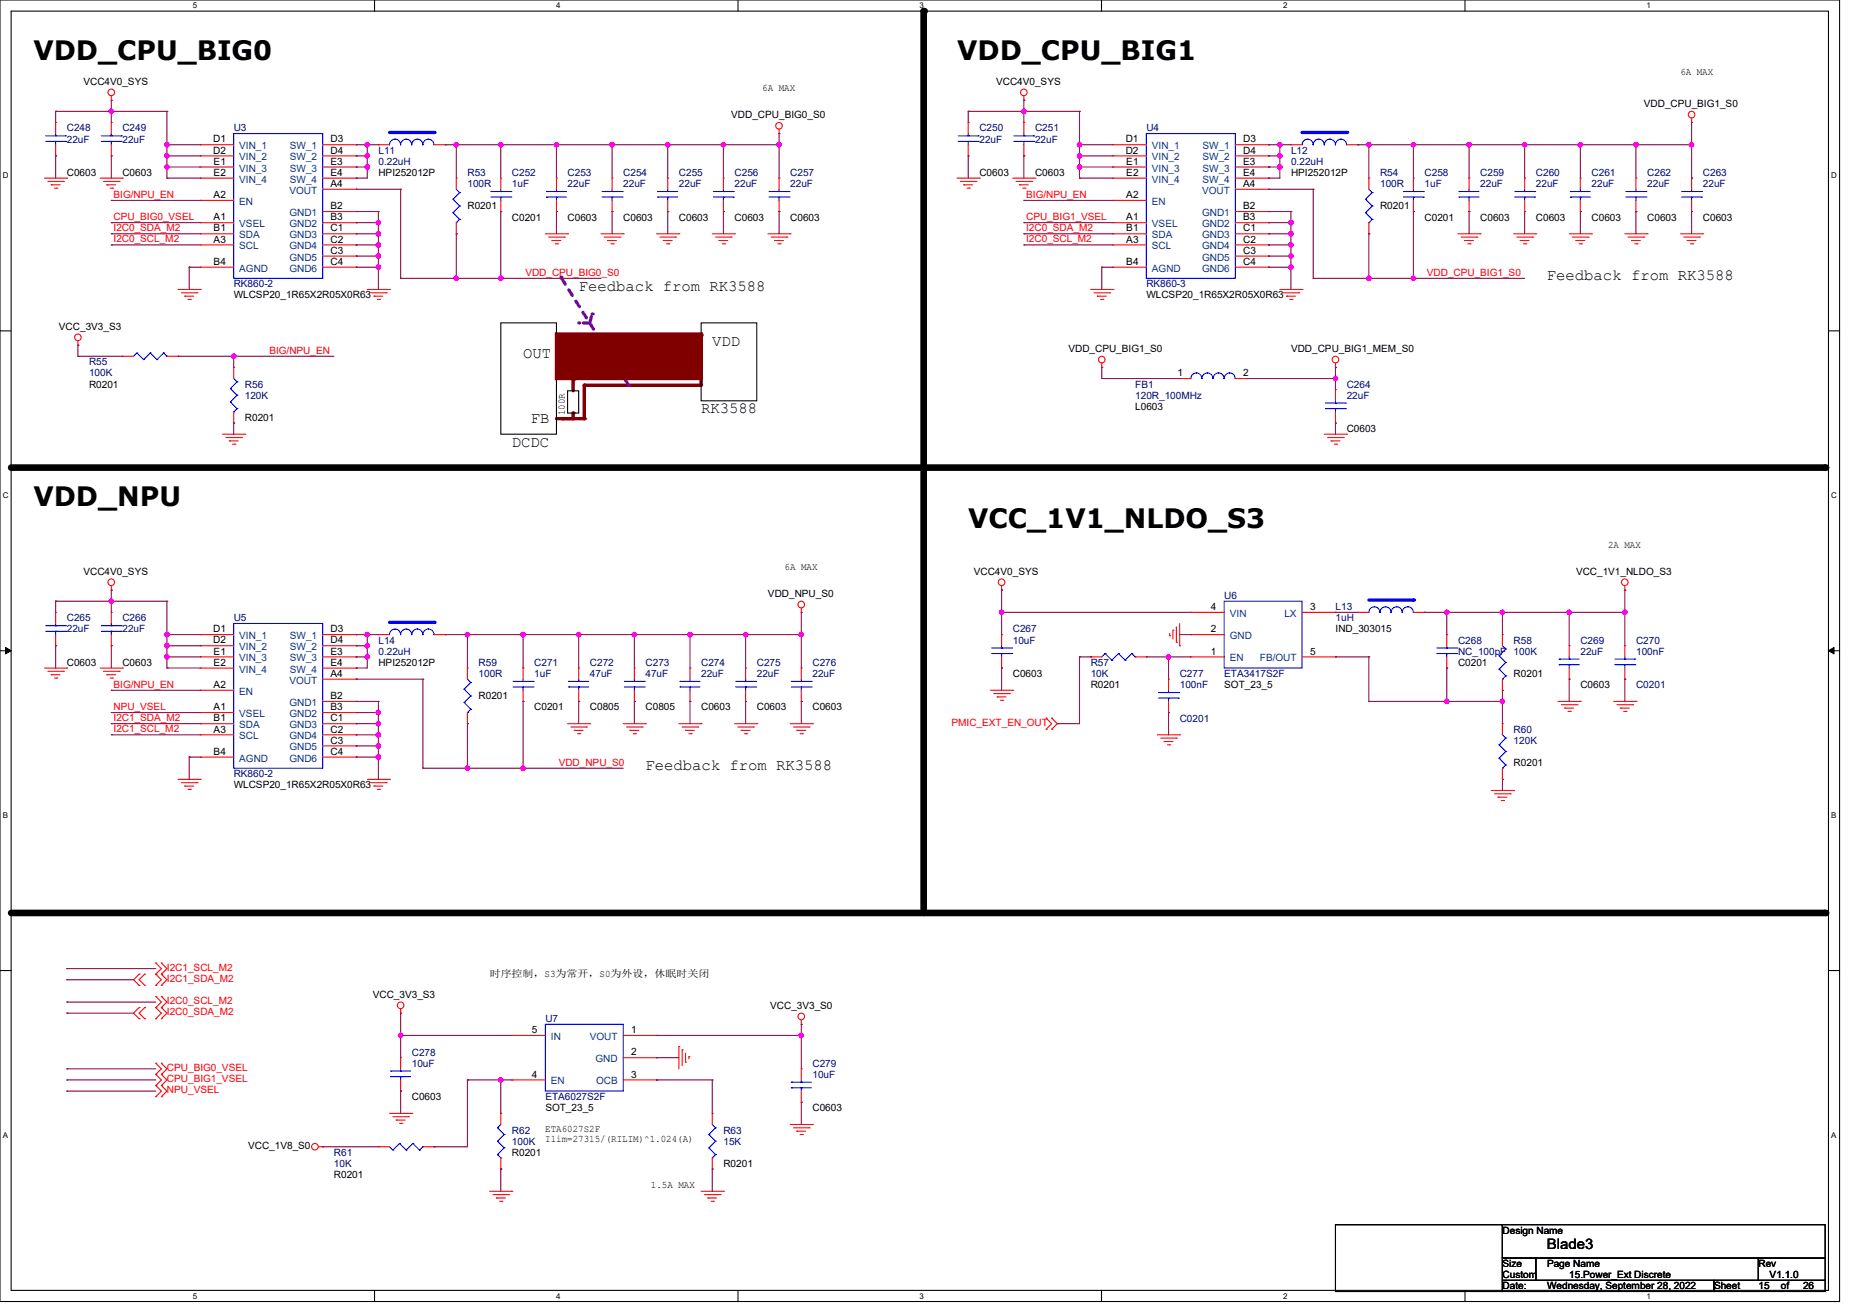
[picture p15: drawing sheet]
<svg xmlns="http://www.w3.org/2000/svg" width="297mm" height="210mm" viewBox="0 0 297 210" stroke-linecap="round" stroke-linejoin="round" font-family="sans-serif">
<defs><g id="words">
<g font-size="4.3">
<text x="5.3" y="9.6">VDD_CPU_BIG0</text>
<text x="152.9" y="9.6">VDD_CPU_BIG1</text>
<text x="5.3" y="80.7">VDD_NPU</text>
<text x="154.7" y="84.3">VCC_1V1_NLDO_S3</text>
</g>
<g font-size="2.5">
<text x="92.5" y="46.4">Feedback from RK3588</text>
<text x="247.1" y="44.7">Feedback from RK3588</text>
<text x="83.6" y="57.1">OUT</text>
<text x="113.8" y="55.3">VDD</text>
<text x="112" y="66">RK3588</text>
<text x="81.8" y="71.3">DCDC</text>
<text x="84.8" y="67.6">FB</text>
<text x="103.1" y="122.9">Feedback from RK3588</text>
</g>
<text font-size="2.3" x="247.1" y="199.4">Blade3</text>
<g font-size="1.6">
<text x="268.5" y="11.9">6A MAX</text>
<text x="13.3" y="13.5">VCC4V0_SYS</text>
<text x="121.8" y="14.6">6A MAX</text>
<text x="159.1" y="13.5">VCC4V0_SYS</text>
<text x="262.6" y="17.1">VDD_CPU_BIG1_S0</text>
<text x="34" y="22.7">D1</text>
<text x="52.8" y="22.7">D3</text>
<text x="116.8" y="18.9">VDD_CPU_BIG0_S0</text>
<text x="179.9" y="22.7">D1</text>
<text x="198.6" y="22.7">D3</text>
<text x="10.7" y="28.1">C0603</text>
<text x="19.6" y="28.1">C0603</text>
<text x="34" y="24.5">D2</text>
<text x="34.1" y="26.3">E1</text>
<text x="34.1" y="28.1">E2</text>
<text x="52.8" y="24.5">D4</text>
<text x="52.8" y="26.3">E3</text>
<text x="52.8" y="28.1">E4</text>
<text x="52.8" y="29.9">A4</text>
<text x="60.5" y="28.1">HPI252012P</text>
<text x="156.5" y="28.1">C0603</text>
<text x="165.4" y="28.1">C0603</text>
<text x="179.9" y="24.5">D2</text>
<text x="179.9" y="26.3">E1</text>
<text x="179.9" y="28.1">E2</text>
<text x="198.6" y="24.5">D4</text>
<text x="198.6" y="26.3">E3</text>
<text x="198.6" y="28.1">E4</text>
<text x="198.6" y="29.9">A4</text>
<text x="206.3" y="28.1">HPI252012P</text>
<text x="34.1" y="35.2">A1</text>
<text x="34.1" y="31.6">A2</text>
<text x="52.8" y="33.4">B2</text>
<text x="52.8" y="35.2">B3</text>
<text x="74.7" y="33.4">R0201</text>
<text x="81.8" y="35.2">C0201</text>
<text x="90.7" y="35.2">C0603</text>
<text x="99.6" y="35.2">C0603</text>
<text x="108.5" y="35.2">C0603</text>
<text x="117.4" y="35.2">C0603</text>
<text x="126.2" y="35.2">C0603</text>
<text x="179.9" y="35.2">A1</text>
<text x="179.9" y="31.6">A2</text>
<text x="198.6" y="33.4">B2</text>
<text x="198.6" y="35.2">B3</text>
<text x="220.5" y="33.4">R0201</text>
<text x="227.6" y="35.2">C0201</text>
<text x="236.5" y="35.2">C0603</text>
<text x="245.4" y="35.2">C0603</text>
<text x="254.3" y="35.2">C0603</text>
<text x="263.2" y="35.2">C0603</text>
<text x="272.1" y="35.2">C0603</text>
<text x="34.1" y="37">B1</text>
<text x="34.1" y="38.7">A3</text>
<text x="52.8" y="37">C1</text>
<text x="52.8" y="38.7">C2</text>
<text x="52.8" y="40.5">C3</text>
<text x="179.9" y="37">B1</text>
<text x="179.9" y="38.7">A3</text>
<text x="198.6" y="37">C1</text>
<text x="198.6" y="38.7">C2</text>
<text x="198.6" y="40.5">C3</text>
<text x="34.1" y="42.3">B4</text>
<text x="37.3" y="47.7">WLCSP20_1R65X2R05X0R63</text>
<text x="52.8" y="42.3">C4</text>
<text x="179.9" y="42.3">B4</text>
<text x="183.1" y="47.7">WLCSP20_1R65X2R05X0R63</text>
<text x="198.6" y="42.3">C4</text>
<text x="9.4" y="52.6">VCC_3V3_S3</text>
<text x="170.7" y="56.2">VDD_CPU_BIG1_S0</text>
<text x="206.3" y="56.2">VDD_CPU_BIG1_MEM_S0</text>
<text x="14.2" y="61.9">R0201</text>
<text x="181.4" y="65.4">L0603</text>
<text x="188.1" y="60.1">1</text>
<text x="198.6" y="60.1">2</text>
<text x="39.1" y="67.2">R0201</text>
<text x="90.3" y="66.3" transform="rotate(-90 90.3 66.3)">100R</text>
<text x="215.2" y="69">C0603</text>
<text x="256.9" y="87.5">2A MAX</text>
<text x="13.3" y="91.8">VCC4V0_SYS</text>
<text x="122.7" y="95.3">VDD_NPU_S0</text>
<text x="125.3" y="91.1">6A MAX</text>
<text x="155.6" y="91.8">VCC4V0_SYS</text>
<text x="251.8" y="91.8">VCC_1V1_NLDO_S3</text>
<text x="34" y="101">D1</text>
<text x="52.8" y="101">D3</text>
<text x="193.5" y="101">2</text>
<text x="193.5" y="97.4">4</text>
<text x="209.3" y="97.4">3</text>
<text x="213.4" y="101">IND_303015</text>
<text x="10.7" y="106.3">C0603</text>
<text x="19.6" y="106.3">C0603</text>
<text x="34" y="102.8">D2</text>
<text x="34.1" y="104.5">E1</text>
<text x="34.1" y="106.3">E2</text>
<text x="52.8" y="102.8">D4</text>
<text x="52.8" y="104.5">E3</text>
<text x="52.8" y="106.3">E4</text>
<text x="60.5" y="106.3">HPI252012P</text>
<text x="193.5" y="104.5">1</text>
<text x="209.3" y="104.5">5</text>
<text x="232.9" y="106.3">C0201</text>
<text x="34.1" y="113.4">A1</text>
<text x="34.1" y="109.9">A2</text>
<text x="52.8" y="111.6">B2</text>
<text x="52.8" y="113.4">B3</text>
<text x="52.8" y="108.1">A4</text>
<text x="76.5" y="111.7">R0201</text>
<text x="85.4" y="113.5">C0201</text>
<text x="94.2" y="113.5">C0805</text>
<text x="103.1" y="113.5">C0805</text>
<text x="112" y="113.5">C0603</text>
<text x="120.9" y="113.5">C0603</text>
<text x="129.8" y="113.5">C0603</text>
<text x="161.8" y="108.1">C0603</text>
<text x="174.3" y="109.9">R0201</text>
<text x="195.6" y="109.9">SOT_23_5</text>
<text x="241.8" y="108.1">R0201</text>
<text x="252.5" y="109.9">C0603</text>
<text x="34.1" y="115.2">B1</text>
<text x="34.1" y="117">A3</text>
<text x="52.8" y="115.2">C1</text>
<text x="52.8" y="117">C2</text>
<text x="52.8" y="118.8">C3</text>
<text x="34.1" y="120.5">B4</text>
<text x="37.3" y="125.9">WLCSP20_1R65X2R05X0R63</text>
<text x="52.8" y="120.5">C4</text>
<text x="241.8" y="122.3">R0201</text>
<text x="78.2" y="156">时序控制，S3为常开，S0为外设，休眠时关闭</text>
<text x="59.6" y="159.3">VCC_3V3_S3</text>
<text x="123.1" y="161.1">VCC_3V3_S0</text>
<text x="85" y="165">5</text>
<text x="100.8" y="165">1</text>
<text x="85" y="172.1">4</text>
<text x="100.8" y="172.1">3</text>
<text x="100.8" y="168.5">2</text>
<text x="65.8" y="175.7">C0603</text>
<text x="87.1" y="177.5">SOT_23_5</text>
<text x="129.8" y="177.5">C0603</text>
<text x="39.6" y="183.5">VCC_1V8_S0</text>
<text x="81.8" y="184.6">R0201</text>
<text x="87.1" y="180.8">ETA6027S2F</text>
<text x="87.1" y="182.4">Ilim=27315/(RILIM)^1.024(A)</text>
<text x="53.3" y="188.1">R0201</text>
<text x="104" y="189.7">1.5A MAX</text>
<text x="115.6" y="186.4">R0201</text>
<text x="240" y="197">Design Name</text>
<text x="240" y="202.4">Size</text>
<text x="247.2" y="202.4">Page Name</text>
<text x="280.9" y="202.4">Rev</text>
<text x="240" y="205.9">Date:</text>
<text x="240" y="204.1">Custom</text>
<text x="247.2" y="205.9">Wednesday, September 28, 2022</text>
<text x="250.7" y="204.1">15.Power_Ext Discrete</text>
<text x="273.8" y="205.9">Sheet</text>
<text x="280.9" y="205.9">15</text>
<text x="282.7" y="204.1">V1.1.0</text>
<text x="284.5" y="205.9">of</text>
<text x="288.1" y="205.9">26</text>
</g>
<g font-size="1.6" fill="#000080">
<text x="10.7" y="21">C248</text>
<text x="10.7" y="22.8">22uF</text>
<text x="19.6" y="21">C249</text>
<text x="19.6" y="22.8">22uF</text>
<text x="37.3" y="21">U3</text>
<text x="156.5" y="21">C250</text>
<text x="156.5" y="22.8">22uF</text>
<text x="165.4" y="21">C251</text>
<text x="165.4" y="22.8">22uF</text>
<text x="183.1" y="21">U4</text>
<text x="60.5" y="24.6">L11</text>
<text x="60.5" y="26.3">0.22uH</text>
<text x="74.7" y="28.1">R53</text>
<text x="74.7" y="29.9">100R</text>
<text x="81.8" y="28.1">C252</text>
<text x="81.8" y="29.9">1uF</text>
<text x="90.7" y="28.1">C253</text>
<text x="90.7" y="29.9">22uF</text>
<text x="99.6" y="28.1">C254</text>
<text x="99.6" y="29.9">22uF</text>
<text x="108.5" y="28.1">C255</text>
<text x="108.5" y="29.9">22uF</text>
<text x="117.4" y="28.1">C256</text>
<text x="117.4" y="29.9">22uF</text>
<text x="126.2" y="28.1">C257</text>
<text x="126.2" y="29.9">22uF</text>
<text x="206.3" y="24.6">L12</text>
<text x="206.3" y="26.3">0.22uH</text>
<text x="220.5" y="28.1">R54</text>
<text x="220.5" y="29.9">100R</text>
<text x="227.6" y="28.1">C258</text>
<text x="227.6" y="29.9">1uF</text>
<text x="236.5" y="28.1">C259</text>
<text x="236.5" y="29.9">22uF</text>
<text x="245.4" y="28.1">C260</text>
<text x="245.4" y="29.9">22uF</text>
<text x="254.3" y="28.1">C261</text>
<text x="254.3" y="29.9">22uF</text>
<text x="263.2" y="28.1">C262</text>
<text x="263.2" y="29.9">22uF</text>
<text x="272.1" y="28.1">C263</text>
<text x="272.1" y="29.9">22uF</text>
<text x="37.3" y="45.9">RK860-2</text>
<text x="183.1" y="45.9">RK860-3</text>
<text x="14.2" y="58.3">R55</text>
<text x="14.2" y="60.1">100K</text>
<text x="39.1" y="61.9">R56</text>
<text x="39.1" y="63.7">120K</text>
<text x="181.4" y="61.9">FB1</text>
<text x="181.4" y="63.7">120R_100MHz</text>
<text x="215.2" y="61.9">C264</text>
<text x="215.2" y="63.7">22uF</text>
<text x="195.6" y="95.7">U6</text>
<text x="10.7" y="99.2">C265</text>
<text x="10.7" y="101">22uF</text>
<text x="19.6" y="99.2">C266</text>
<text x="19.6" y="101">22uF</text>
<text x="37.3" y="99.2">U5</text>
<text x="161.8" y="101">C267</text>
<text x="213.4" y="97.5">L13</text>
<text x="213.4" y="99.2">1uH</text>
<text x="60.5" y="102.8">L14</text>
<text x="60.5" y="104.6">0.22uH</text>
<text x="76.5" y="106.3">R59</text>
<text x="85.4" y="106.3">C271</text>
<text x="94.2" y="106.3">C272</text>
<text x="103.1" y="106.3">C273</text>
<text x="112" y="106.3">C274</text>
<text x="120.9" y="106.3">C275</text>
<text x="129.8" y="106.3">C276</text>
<text x="161.8" y="102.8">10uF</text>
<text x="174.3" y="106.3">R57</text>
<text x="232.9" y="102.8">C268</text>
<text x="232.9" y="104.6">NC_100pF</text>
<text x="241.8" y="102.8">R58</text>
<text x="241.8" y="104.6">100K</text>
<text x="252.5" y="102.8">C269</text>
<text x="252.5" y="104.6">22uF</text>
<text x="261.4" y="102.8">C270</text>
<text x="261.4" y="104.6">100nF</text>
<text x="76.5" y="108.1">100R</text>
<text x="85.4" y="108.1">1uF</text>
<text x="94.2" y="108.1">47uF</text>
<text x="103.1" y="108.1">47uF</text>
<text x="112" y="108.1">22uF</text>
<text x="120.9" y="108.1">22uF</text>
<text x="129.8" y="108.1">22uF</text>
<text x="174.3" y="108.1">10K</text>
<text x="188.5" y="108.1">C277</text>
<text x="188.5" y="109.9">100nF</text>
<text x="195.6" y="108.1">ETA3417S2F</text>
<text x="261.4" y="109.9">C0201</text>
<text x="188.5" y="115.2">C0201</text>
<text x="241.8" y="117">R60</text>
<text x="241.8" y="118.8">120K</text>
<text x="37.3" y="124.1">RK860-2</text>
<text x="87.1" y="163.2">U7</text>
<text x="65.8" y="168.6">C278</text>
<text x="65.8" y="170.4">10uF</text>
<text x="129.8" y="170.4">C279</text>
<text x="129.8" y="172.1">10uF</text>
<text x="87.1" y="175.7">ETA6027S2F</text>
<text x="53.3" y="184.6">R61</text>
<text x="81.8" y="181">R62</text>
<text x="81.8" y="182.8">100K</text>
<text x="115.6" y="181">R63</text>
<text x="115.6" y="182.8">15K</text>
<text x="53.3" y="186.4">10K</text>
</g>
<g font-size="1.6" fill="#004080">
<text x="38.2" y="23.8">VIN_1</text>
<text x="46.3" y="23.8">SW_1</text>
<text x="184" y="23.8">VIN_1</text>
<text x="192.1" y="23.8">SW_1</text>
<text x="38.2" y="25.6">VIN_2</text>
<text x="38.2" y="27.4">VIN_3</text>
<text x="38.2" y="29.2">VIN_4</text>
<text x="46.3" y="25.6">SW_2</text>
<text x="46.3" y="27.4">SW_3</text>
<text x="46.3" y="29.2">SW_4</text>
<text x="184" y="25.6">VIN_2</text>
<text x="184" y="27.4">VIN_3</text>
<text x="184" y="29.2">VIN_4</text>
<text x="192.1" y="25.6">SW_2</text>
<text x="192.1" y="27.4">SW_3</text>
<text x="192.1" y="29.2">SW_4</text>
<text x="38.2" y="32.7">EN</text>
<text x="46.2" y="30.9">VOUT</text>
<text x="46.2" y="34.5">GND1</text>
<text x="184" y="32.7">EN</text>
<text x="192" y="30.9">VOUT</text>
<text x="192.1" y="34.5">GND1</text>
<text x="38.2" y="36.3">VSEL</text>
<text x="38.2" y="38.1">SDA</text>
<text x="38.2" y="39.8">SCL</text>
<text x="46.2" y="36.3">GND2</text>
<text x="46.2" y="38.1">GND3</text>
<text x="46.2" y="39.8">GND4</text>
<text x="46.2" y="41.6">GND5</text>
<text x="184" y="36.3">VSEL</text>
<text x="184" y="38.1">SDA</text>
<text x="184" y="39.8">SCL</text>
<text x="192.1" y="36.3">GND2</text>
<text x="192.1" y="38.1">GND3</text>
<text x="192.1" y="39.8">GND4</text>
<text x="192.1" y="41.6">GND5</text>
<text x="38.2" y="43.4">AGND</text>
<text x="46.2" y="43.4">GND6</text>
<text x="184" y="43.4">AGND</text>
<text x="192.1" y="43.4">GND6</text>
<text x="196.5" y="98.5">VIN</text>
<text x="205.2" y="98.5">LX</text>
<text x="38.2" y="102.1">VIN_1</text>
<text x="38.2" y="103.8">VIN_2</text>
<text x="38.2" y="105.6">VIN_3</text>
<text x="38.2" y="107.4">VIN_4</text>
<text x="46.3" y="102.1">SW_1</text>
<text x="46.3" y="103.8">SW_2</text>
<text x="46.3" y="105.6">SW_3</text>
<text x="46.3" y="107.4">SW_4</text>
<text x="196.5" y="105.6">EN</text>
<text x="196.5" y="102.1">GND</text>
<text x="201.3" y="105.6">FB/OUT</text>
<text x="38.2" y="111">EN</text>
<text x="46.2" y="109.2">VOUT</text>
<text x="46.2" y="112.7">GND1</text>
<text x="38.2" y="114.5">VSEL</text>
<text x="38.2" y="116.3">SDA</text>
<text x="38.2" y="118.1">SCL</text>
<text x="46.2" y="114.5">GND2</text>
<text x="46.2" y="116.3">GND3</text>
<text x="46.2" y="118.1">GND4</text>
<text x="46.2" y="119.8">GND5</text>
<text x="38.2" y="121.6">AGND</text>
<text x="46.2" y="121.6">GND6</text>
<text x="88" y="166.1">IN</text>
<text x="94.2" y="166.1">VOUT</text>
<text x="88" y="173.2">EN</text>
<text x="95.1" y="169.6">GND</text>
<text x="95.2" y="173.2">OCB</text>
</g>
<g font-size="1.6" fill="#f00">
<text x="18.1" y="31.6">BIG/NPU_EN</text>
<text x="18.1" y="35.1">CPU_BIG0_VSEL</text>
<text x="163.9" y="31.6">BIG/NPU_EN</text>
<text x="163.9" y="35.1">CPU_BIG1_VSEL</text>
<text x="18.1" y="38.7">I2C0_SCL_M2</text>
<text x="18.1" y="36.9">I2C0_SDA_M2</text>
<text x="163.9" y="38.7">I2C0_SCL_M2</text>
<text x="163.9" y="36.9">I2C0_SDA_M2</text>
<text x="83.9" y="44">VDD_CPU_BIG0_S0</text>
<text x="228" y="44">VDD_CPU_BIG1_S0</text>
<text x="43" y="56.5">BIG/NPU_EN</text>
<text x="18.1" y="109.8">BIG/NPU_EN</text>
<text x="18.1" y="113.4">NPU_VSEL</text>
<text x="18.1" y="116.9">I2C1_SCL_M2</text>
<text x="18.1" y="115.2">I2C1_SDA_M2</text>
<text x="152" y="115.9">PMIC_EXT_EN_OUT</text>
<text x="89.3" y="122.3">VDD_NPU_S0</text>
<text x="26.7" y="155.1">I2C1_SCL_M2</text>
<text x="26.7" y="160.4">I2C0_SCL_M2</text>
<text x="26.7" y="156.8">I2C1_SDA_M2</text>
<text x="26.7" y="162.2">I2C0_SDA_M2</text>
<text x="26.7" y="172.8">CPU_BIG1_VSEL</text>
<text x="26.7" y="171.1">CPU_BIG0_VSEL</text>
<text x="26.7" y="174.6">NPU_VSEL</text>
</g>
<g font-size="1.3">
<text x="30.8" y="1.3">5</text>
<text x="88.9" y="1.3">4</text>
<text x="146.9" y="1.3">3</text>
<text x="205" y="1.3">2</text>
<text x="263.1" y="1.3">1</text>
<text x=".4" y="28.5">D</text>
<text x="292.5" y="28.5">D</text>
<text x=".4" y="79.5">C</text>
<text x="292.5" y="79.5">C</text>
<text x=".4" y="130.6">B</text>
<text x="292.5" y="130.6">B</text>
<text x=".4" y="181.7">A</text>
<text x="292.5" y="181.7">A</text>
<text x="30.8" y="207.4">5</text>
<text x="88.9" y="207.4">4</text>
<text x="146.9" y="207.4">3</text>
<text x="205" y="207.4">2</text>
<text x="263.1" y="207.4">1</text>
</g>
</g></defs>
<path d="M0 0h293.9v207.8h-293.9zM1.8 1.8h290.3v204.3h-290.3z" fill="none" stroke="#000" stroke-width=".17"/>
<g fill="#fff">
<path d="M30.8 .2h.7v1.4h-.7z"/>
<path d="M30.8 206.2h.7v1.5h-.7z"/>
</g>
<path d="M59.8 0v1.8M59.8 206.1v1.7" fill="none" stroke="#000" stroke-width=".17"/>
<g fill="#fff">
<path d="M88.9 .2h.7v1.4h-.7z"/>
<path d="M88.9 206.2h.7v1.5h-.7z"/>
</g>
<path d="M117.9 0v1.8M117.9 206.1v1.7" fill="none" stroke="#000" stroke-width=".17"/>
<g fill="#fff">
<path d="M146.9 .2h.7v1.4h-.7z"/>
<path d="M146.9 206.2h.7v1.5h-.7z"/>
</g>
<path d="M176 0v1.8M176 206.1v1.7" fill="none" stroke="#000" stroke-width=".17"/>
<g fill="#fff">
<path d="M205 .2h.7v1.4h-.7z"/>
<path d="M205 206.2h.7v1.5h-.7z"/>
</g>
<path d="M234.1 0v1.8M234.1 206.1v1.7" fill="none" stroke="#000" stroke-width=".17"/>
<g fill="#fff">
<path d="M263.1 .2h.7v1.4h-.7z"/>
<path d="M263.1 206.2h.7v1.5h-.7z"/>
<path d="M.4 27.3h1v1.4h-1z"/>
<path d="M292.6 27.3h.9v1.4h-.9z"/>
<path d="M.4 78.4h1v1.4h-1z"/>
<path d="M292.6 78.4h.9v1.4h-.9z"/>
</g>
<path d="M0 52.8h1.8M292.1 52.8h1.8" fill="none" stroke="#000" stroke-width=".17"/>
<g fill="#fff">
<path d="M.4 129.4h.9v1.5h-.9z"/>
<path d="M292.6 129.4h.8v1.5h-.8z"/>
</g>
<path d="M0 103.9h1.8M292.1 103.9h1.8" fill="none" stroke="#000" stroke-width=".17"/>
<path d="M.9 103.4l.9 .5-.9 .5zM292.1 103.9l.9-.5v1z" fill="#000" stroke="#000" stroke-width=".16"/>
<g fill="#fff">
<path d="M.4 180.5h.9v1.4h-.9z"/>
<path d="M292.6 180.5h.8v1.4h-.8z"/>
</g>
<path d="M0 155h1.8M292.1 155h1.8" fill="none" stroke="#000" stroke-width=".17"/>
<path d="M147.6 1.8v144M1.8 74.7h289.8M1.8 145.8h289.8" fill="none" stroke="#000" stroke-width="1.1"/>
<g fill="#000">
<circle cx="147.6" cy="1.8" r=".53"/>
<circle cx="291.6" cy="74.7" r=".53"/>
<circle cx="291.6" cy="145.8" r=".53"/>
</g>
<path d="M112 53.5v8" fill="none" stroke="#800000" stroke-width=".53"/>
<circle cx="112" cy="53.5" r=".26" fill="#800000"/>
<path d="M93.3 61.5h18.7" fill="none" stroke="#800000" stroke-width=".53"/>
<circle cx="93.3" cy="61.5" r=".26" fill="#800000"/>
<path d="M91.6 66v.9" fill="none" stroke="#800000" stroke-width=".53"/>
<circle cx="91.6" cy="66" r=".26" fill="#800000"/>
<path d="M91.6 60.6v1.8" fill="none" stroke="#800000" stroke-width=".53"/>
<circle cx="91.6" cy="60.6" r=".26" fill="#800000"/>
<path d="M90.7 62.4h1.8v3.6h-1.8z" fill="none" stroke="#000" stroke-width=".17"/>
<path d="M93.3 61.5v5.4" fill="none" stroke="#800000" stroke-width=".53"/>
<circle cx="93.3" cy="66.9" r=".26" fill="#800000"/>
<path d="M88.9 66.9h2.7" fill="none" stroke="#800000" stroke-width=".53"/>
<circle cx="91.6" cy="66.9" r=".26" fill="#800000"/>
<path d="M100.5 61.5l-10.9-17.2" fill="none" stroke="#8000ff" stroke-width=".53" stroke-dasharray="1.1 1.1"/>
<circle cx="89.6" cy="44.3" r=".26" fill="#8000ff" stroke-dasharray="1.1 1.1"/>
<path d="M89.8 66.9h3.5" fill="none" stroke="#800000" stroke-width=".53"/>
<circle cx="89.8" cy="66.9" r=".26" fill="#800000"/>
<path d="M94.2 51.6l.4-1.5" fill="none" stroke="#8000ff" stroke-width=".53" stroke-dasharray="1.1 1.1"/>
<circle cx="94.6" cy="50.1" r=".26" fill="#8000ff" stroke-dasharray="1.1 1.1"/>
<path d="M94.2 51.6h-1.7" fill="none" stroke="#8000ff" stroke-width=".53" stroke-dasharray="1.1 1.1"/>
<circle cx="92.5" cy="51.6" r=".26" fill="#8000ff" stroke-dasharray="1.1 1.1"/>
<path d="M80 51.6h8.9v17.7h-8.9zM112 51.6h8.9v12.4h-8.9zM213.4 195.6h26.6v10.6h-26.6zM240 195.6h51.6v5.3h-51.6zM240 200.9h5.4v3.6h-5.4zM240 204.5h33.8v1.7h-33.8zM245.4 200.9h35.5v3.6h-35.5zM273.8 204.5h17.8v1.7h-17.8zM280.9 200.9h10.7v3.6h-10.7z" fill="none" stroke="#000" stroke-width=".17"/>
<path d="M88.9 53.3h23.1v7.2h-23.1z" fill-rule="evenodd" fill="#800000" stroke="#800000" stroke-width=".53"/>
<g fill="none" stroke="#f00" stroke-width=".17">
<path d="M17.8 16h.1M17.8 15.3v.7M163.6 16h.1M163.6 15.3v.7M270.3 19.6h.1M270.3 18.8v.8M7.1 28.4h3.6M7.6 29h2.5M8.2 29.5h.1M8.2 29.5h1.4M8.7 30h.4M9.1 30h.1"/>
<path d="M10.1 29h.1M10.7 28.4h.1M16 28.4h3.6M16.5 29h2.5M17.1 29.5h.1M17.1 29.5h1.4M17.6 30h.4M18 30h.1M19 29h.1M19.6 28.4h.1M87.1 37.3h3.6M87.7 37.9h2.4"/>
<path d="M88.2 38.4h.1M88.2 38.4h1.4M88.7 38.9h.4M89.1 38.9h.1M90.1 37.9h.1M90.7 37.3h.1M96 37.3h3.6M96.5 37.9h2.5M97.1 38.4h.1M97.1 38.4h1.4M97.6 38.9h.4M98 38.9h.1"/>
<path d="M99 37.9h.1M99.6 37.3h.1M104.9 37.3h3.6M105.4 37.9h2.5M106 38.4h.1M106 38.4h1.4M106.5 38.9h.4M106.9 38.9h.1M107.9 37.9h.1M108.5 37.3h.1M113.8 37.3h3.5M114.3 37.9h2.5"/>
<path d="M114.9 38.4h.1M114.9 38.4h1.4M115.4 38.9h.3M115.7 38.9h.1M116.8 37.9h.1M117.3 37.3h.1M122.7 37.3h3.5M123.2 37.9h2.5M123.8 38.4h.1M123.8 38.4h1.4M124.3 38.9h.3M124.5 21.3h.1"/>
<path d="M124.5 20.6v.7M124.6 38.9h.1M125.7 37.9h.1M126.2 37.3h.1M152.9 28.4h3.6M153.4 29h2.5M154 29.5h.1M154 29.5h1.4M154.5 30h.4M154.9 30h.1M155.9 29h.1M156.5 28.4h.1"/>
<path d="M161.8 28.4h3.6M162.3 29h2.5M162.9 29.5h.1M162.9 29.5h1.4M163.4 30h.4M163.8 30h.1M164.8 29h.1M165.4 28.4h.1M232.9 37.3h3.6M233.4 37.9h2.5M234 38.4h.1M234 38.4h1.4"/>
<path d="M234.5 38.9h.4M234.9 38.9h.1M235.9 37.9h.1M236.5 37.3h.1M241.8 37.3h3.6M242.3 37.9h2.5M242.9 38.4h.1M242.9 38.4h1.4M243.4 38.9h.4M243.8 38.9h.1M244.8 37.9h.1M245.4 37.3h.1"/>
<path d="M250.7 37.3h3.6M251.2 37.9h2.5M251.8 38.4h.1M251.8 38.4h1.4M252.3 38.9h.4M252.7 38.9h.1M253.7 37.9h.1M254.3 37.3h.1M259.6 37.3h3.5M260.1 37.9h2.5M260.7 38.4h.1M260.7 38.4h1.4"/>
<path d="M261.2 38.9h.3M261.5 38.9h.1M262.6 37.9h.1M263.1 37.3h.1M268.5 37.3h3.5M269 37.9h2.5M269.5 38.4h.1M269.5 38.4h1.5M270.1 38.9h.3M270.4 38.9h.1M271.5 37.9h.1M272 37.3h.1"/>
<path d="M12.4 55.1h.1M12.4 54.4v.7M28.4 46.2h3.6M29 46.8h2.5M29.5 47.3h.1M29.5 47.3h1.4M30 47.8h.4M30.4 47.8h.1M31.5 46.8h.1M32 46.2h.1M58.7 46.2h3.5M59.2 46.8h2.5"/>
<path d="M59.7 47.3h.1M59.7 47.3h1.5M60.3 47.8h.3M60.6 47.8h.1M61.7 46.8h.1M62.2 46.2h.1M174.2 46.2h3.6M174.8 46.8h2.5M175.3 47.3h.1M175.3 47.3h1.4M175.8 47.8h.4M176 58.7h.1"/>
<path d="M176 58v.7M176.2 47.8h.1M177.3 46.8h.1M177.8 46.2h.1M204.5 46.2h3.5M205 46.8h2.5M205.5 47.3h.1M205.5 47.3h1.5M206.1 47.8h.3M206.4 47.8h.1M207.5 46.8h.1M208 46.2h.1"/>
<path d="M213.4 58.7h.1M213.4 58v.7M35.6 69.3h3.5M36.1 69.9h2.5M36.6 70.4h.1M36.6 70.4h1.4M37.2 70.9h.3M37.5 70.9h.1M38.6 69.9h.1M39.1 69.3h.1M211.6 69.3h3.5M212.1 69.9h2.5"/>
<path d="M212.7 70.4h.1M212.7 70.4h1.4M213.2 70.9h.3M213.5 70.9h.1M214.6 69.9h.1M215.1 69.3h.1M17.8 94.2h.1M17.8 93.5v.7M128 97.8h.1M128 97.1v.7M160 94.2h.1M160 93.5v.7"/>
<path d="M188.5 99.6v3.5M259.6 94.2h.1M259.6 93.5v.7M7.1 106.7h3.6M7.6 107.2h2.5M8.2 107.7h.1M8.2 107.7h1.4M8.7 108.3h.4M9.1 108.3h.1M10.1 107.2h.1M10.7 106.7h.1M16 106.7h3.6"/>
<path d="M16.5 107.2h2.5M17.1 107.7h.1M17.1 107.7h1.4M17.6 108.3h.4M18 108.3h.1M19 107.2h.1M19.6 106.7h.1M90.7 115.6h3.5M91.2 116.1h2.5M91.7 116.6h.1M91.7 116.6h1.5M92.3 117.2h.3"/>
<path d="M92.6 117.2h.1M93.7 116.1h.1M94.2 115.6h.1M99.6 115.6h3.5M100.1 116.1h2.5M100.6 116.6h.1M100.6 116.6h1.5M101.2 117.2h.3M101.5 117.2h.1M102.6 116.1h.1M103.1 115.6h.1M108.5 115.6h3.5"/>
<path d="M109 116.1h2.5M109.5 116.6h.1M109.5 116.6h1.4M110.1 117.2h.3M110.4 117.2h.1M111.5 116.1h.1M112 115.6h.1M117.3 115.6h3.6M117.9 116.1h2.5M118.4 116.6h.1M118.4 116.6h1.4M118.9 117.2h.4"/>
<path d="M119.3 117.2h.1M120.4 116.1h.1M120.9 115.6h.1M126.2 115.6h3.6M126.8 116.1h2.5M127.3 116.6h.1M127.3 116.6h1.4M127.8 117.2h.4M128.2 117.2h.1M129.3 116.1h.1M129.8 115.6h.1M158.2 110.2h3.6"/>
<path d="M158.8 110.8h2.5M159.3 111.3h.1M159.3 111.3h1.4M159.8 111.8h.4M160.2 111.8h.1M161.3 110.8h.1M161.8 110.2h.1M167.1 114.7h.1M167.1 116.5h.1M167.1 114.7l.9 .9-.9 .9M168 116.5h.1M168 114.7h.1"/>
<path d="M168 114.7l.9 .9-.9 .9M184.9 117.3h3.6M185.4 117.9h2.5M186 118.4h.1M186 118.4h1.4M186.5 118.9h.4M186.9 118.9h.1M186.9 101.5h.1M186.9 101.2v.3M187.4 100.6h.1M187.4 100.6v1.5M187.9 117.9h.1"/>
<path d="M187.9 102.6h.1M187.9 100.1v2.5M188.5 117.3h.1M188.5 103.1h.1M248.9 112h3.6M249.4 112.5h2.5M250 113.1h.1M250 113.1h1.4M250.5 113.6h.4M250.9 113.6h.1M251.9 112.5h.1M252.5 112h.1"/>
<path d="M257.8 112h3.6M258.3 112.5h2.5M258.9 113.1h.1M258.9 113.1h1.4M259.4 113.6h.4M259.8 113.6h.1M260.8 112.5h.1M261.4 112h.1M28.4 124.5h3.6M29 125h2.5M29.5 125.5h.1M29.5 125.5h1.4"/>
<path d="M30 126.1h.4M30.4 126.1h.1M31.5 125h.1M32 124.5h.1M58.7 124.5h3.5M59.2 125h2.5M59.7 125.5h.1M59.7 125.5h1.5M60.3 126.1h.3M60.6 126.1h.1M61.7 125h.1M62.2 124.5h.1"/>
<path d="M238.3 126.2h3.5M238.8 126.8h2.5M239.3 127.3h.1M239.3 127.3h1.4M239.9 127.8h.3M240.2 127.8h.1M241.3 126.8h.1M241.8 126.2h.1M22.2 155.6h.1M22.2 157.4h.1M22.2 155.6l-.9 .9 .9 .9M23.1 157.4h.1"/>
<path d="M23.1 155.6h.1M23.1 155.6l-.9 .9 .9 .9M24.9 159.1h.1M24.9 155.6h.1M24.9 153.8h.1M24.9 157.4h.1M24.9 159.1l.9 .9-.9 .9M24.9 153.8l.9 .9-.9 .9M24.9 155.6l.9 .9-.9 .9M25.8 159.1h.1M25.8 155.6h.1M25.8 153.8h.1"/>
<path d="M25.8 157.4h.1M25.8 155.6l.9 .9-.9 .9M25.8 159.1l.9 .9-.9 .9M25.8 153.8l.9 .9-.9 .9M22.2 160.9h.1M22.2 162.7h.1M22.2 160.9l-.9 .9 .9 .9M23.1 162.7h.1M23.1 160.9h.1M23.1 160.9l-.9 .9 .9 .9M24.9 162.7h.1M24.9 160.9h.1"/>
<path d="M24.9 175.1h.1M24.9 173.4h.1M24.9 171.6h.1M24.9 169.8h.1M24.9 160.9l.9 .9-.9 .9M24.9 173.4l.9 .8-.9 .9M24.9 171.6l.9 .9-.9 .9M24.9 169.8l.9 .9-.9 .9M25.8 162.7h.1M25.8 160.9h.1M25.8 175.1h.1M25.8 173.4h.1"/>
<path d="M25.8 171.6h.1M25.8 169.8h.1M25.8 160.9l.9 .9-.9 .9M25.8 173.4l.9 .8-.9 .9M25.8 171.6l.9 .9-.9 .9M25.8 169.8l.9 .9-.9 .9M62.2 177.8h3.6M62.8 178.3h2.5M63.3 178.9h.1M63.3 178.9h1.4M63.8 179.4h.4M64 161.8h.1"/>
<path d="M64 161.1v.7M64.2 179.4h.1M65.3 178.3h.1M65.8 177.8h.1M108.5 167.1h.1M108.5 167.1v3.6M109 167.7h.1M109 167.7v2.5M109.5 169.6h.1M109.5 168.2v1.4M110.1 168.7h.1M110.1 168.7v.4"/>
<path d="M126.2 179.6h3.6M128 163.6h.1M128 162.9v.7M129.8 179.6h.1M50.9 183.1h.7M51.6 183.1h.1M78.2 190.2h3.6M78.8 190.8h2.5M79.3 191.3h.1M79.3 191.3h1.4M79.8 191.8h.4M80.2 191.8h.1"/>
<path d="M81.3 190.8h.1M81.8 190.2h.1M112 190.2h3.6M112.5 190.8h2.5M113.1 191.3h.1M113.1 191.3h1.4M113.6 191.8h.4M114 191.8h.1M115 190.8h.1M115.6 190.2h.1M126.8 180.1h2.5M127.3 180.6h.1"/>
<path d="M127.3 180.6h1.4M127.8 181.2h.4M128.2 181.2h.1M129.3 180.1h.1"/>
<circle cx="17.8" cy="14.8" r=".53"/>
<circle cx="163.6" cy="14.8" r=".53"/>
<circle cx="270.2" cy="18.3" r=".53"/>
<circle cx="124.5" cy="20.1" r=".53"/>
<circle cx="12.4" cy="53.9" r=".53"/>
<circle cx="176" cy="57.4" r=".53"/>
<circle cx="213.4" cy="57.4" r=".53"/>
<circle cx="17.8" cy="93" r=".53"/>
<circle cx="128" cy="96.5" r=".53"/>
<circle cx="160" cy="93" r=".53"/>
<circle cx="259.6" cy="93" r=".53"/>
<circle cx="64" cy="160.5" r=".53"/>
<circle cx="128" cy="162.3" r=".53"/>
<circle cx="50.3" cy="183.1" r=".53"/>
</g>
<path d="M62.2 23.1a.88 .88 0 0 1 .9-.9 .88 .88 0 0 1 .9 .9M64 23.1a.88 .88 0 0 1 .9-.9 .88 .88 0 0 1 .9 .9 .88 .88 0 0 1 .9-.9 .88 .88 0 0 1 .9 .9M67.6 23.1a.88 .88 0 0 1 .9-.9 .88 .88 0 0 1 .8 .9" fill="none" stroke="#00f" stroke-width=".17"/>
<path d="M62.2 21.2h7.1" fill="none" stroke="#00f" stroke-width=".53"/>
<circle cx="69.3" cy="21.2" r=".26" fill="#00f"/>
<g fill="none" stroke="#f00" stroke-width=".17">
<path d="M60.5 23.1h.1M60.5 23.1h1.7M69.3 23.1h1.8M71.1 23.1h.1M225.8 28.4h.1M225.8 33.8h.1M225.8 28.4v1.8M225.8 32v1.8M37.3 58.7h.1M37.3 58.7v1.8M37.3 67.6h.1M37.3 65.8v1.8"/>
<path d="M83.6 106.7h.1M83.6 112h.1M83.6 106.7v1.8M83.6 110.2v1.8M92.5 106.7h.1M92.5 112h.1M92.5 106.7v1.8M92.5 110.2v1.8M128 106.7h.1M128 112h.1M128 106.7v1.8M128 110.2v1.8"/>
<path d="M60.5 183.1h.1M60.5 183.1h1.7M67.6 183.1h1.7M69.3 183.1h.1"/>
</g>
<g fill="none" stroke="#00f" stroke-width=".17">
<path d="M224.2 31.5h3.2M224.2 30.6h3.2M225.8 30.6h.1M225.8 31.5h.1M225.8 30.2v.4M225.8 31.5v.5M227.4 31.5h.1M227.4 30.6h.1M36.8 62.1h.1M36.8 64.2h.1M36.8 62.1l1.1 1M36.8 64.2l1.1 1.1"/>
<path d="M37.3 65.8h.1M37.3 60.5l.6 .5M37.9 61h.1M37.9 63.1h.1M37.9 65.3h.1M37.9 61l-1.1 1.1M37.9 63.1l-1.1 1.1M37.9 65.3l-.6 .5M62.2 101.3v.1a.88 .88 0 0 1 .9-.9 .88 .88 0 0 1 .9 .9v-.1M64 101.3v.1a.88 .88 0 0 1 .9-.9 .88 .88 0 0 1 .9 .9 .88 .88 0 0 1 .9-.9 .88 .88 0 0 1 .9 .9v-.1M67.6 101.3v.1a.88 .88 0 0 1 .9-.9 .88 .88 0 0 1 .8 .9v-.1M82 109.7h3.2"/>
<path d="M82 108.8h3.2M83.6 108.8h.1M83.6 109.7h.1M83.6 108.5v.3M83.6 109.7v.5M85.2 109.7h.1M85.2 108.8h.1M90.9 109.7h.1M90.9 108.8h.1M90.9 109.7h3.2M90.9 108.8h3.2M92.5 108.8h.1"/>
<path d="M92.5 109.7h.1M92.5 108.5v.3M92.5 109.7v.5M126.4 109.7h3.2M126.4 108.8h3.2M128 108.8h.1M128 109.7h.1M128 108.5v.3M128 109.7v.5M129.6 109.7h.1M129.6 108.8h.1M62.2 183.1l.6 .6"/>
<path d="M62.8 183.7h.1M63.8 182.6h.1M63.8 182.6l-1 1.1M63.8 182.6l1.1 1.1M64.9 183.7h.1M66 182.6h.1M66 182.6l-1.1 1.1M66 182.6l1 1.1M67 183.7h.1M67.6 183.1h.1M67.6 183.1l-.6 .6"/>
</g>
<path d="M62.2 99.4h7.1" fill="none" stroke="#00f" stroke-width=".53"/>
<circle cx="69.3" cy="99.4" r=".26" fill="#00f"/>
<g fill="none" stroke="#f00" stroke-width=".17">
<path d="M8.9 19.6h.1M8.9 19.6v1.7M8.9 24.9h.1M8.9 23.1v1.8M80 28.4h.1M80 33.8h.1M80 28.4v1.8M80 32v1.8M261.4 28.4h.1M261.4 33.8h.1M261.4 28.4v1.8M261.4 32v1.8"/>
<path d="M19.6 56.9h.1M19.6 56.9h1.7M26.7 56.9h1.7M28.4 56.9h.1M60.5 101.3h.1M60.5 101.3h1.7M69.3 101.3h1.8M71.1 101.3h.1M119.1 106.7h.1M119.1 112h.1M119.1 106.7v1.8M119.1 110.2v1.8"/>
</g>
<g fill="none" stroke="#00f" stroke-width=".17">
<path d="M7.3 22.6h3.2M7.3 21.7h3.2M8.9 21.7h.1M8.9 22.6h.1M8.9 21.3v.4M8.9 22.6v.5M10.5 22.6h.1M10.5 21.7h.1M78.4 31.5h3.2M78.4 30.6h3.2M80 30.6h.1M80 31.5h.1"/>
<path d="M80 30.2v.4M80 31.5v.5M81.6 31.5h.1M81.6 30.6h.1M208 23.1a.88 .88 0 0 1 .9-.9 .88 .88 0 0 1 .9 .9 .88 .88 0 0 1 .9-.9 .88 .88 0 0 1 .9 .9 .88 .88 0 0 1 .9-.9 .88 .88 0 0 1 .8 .9h.1a.88 .88 0 0 1 .9-.9h-.1a.88 .88 0 0 1 .9 .9M259.8 31.5h3.2M259.8 30.6h3.2M261.4 30.6h.1M261.4 31.5h.1M261.4 30.2v.4M261.4 31.5v.5M263 31.5h.1"/>
<path d="M263 30.6h.1M21.9 56.4h.1M21.9 56.4l-.6 .5M21.9 56.4l1 1M22.9 57.4h.1M24 56.4h.1M24 56.4l-1.1 1M24 56.4l1.1 1M25.1 57.4h.1M26.1 56.4h.1M26.1 56.4l-1 1M26.1 56.4l.6 .5"/>
<path d="M26.7 56.9h.1M117.5 109.7h3.2M117.5 108.8h3.2M119.1 108.8h.1M119.1 109.7h.1M119.1 108.5v.3M119.1 109.7v.5M120.7 109.7h.1M120.7 108.8h.1"/>
</g>
<path d="M208 21.2h7.1" fill="none" stroke="#00f" stroke-width=".53"/>
<circle cx="215.1" cy="21.2" r=".26" fill="#00f"/>
<path d="M206.2 23.1h.1M206.2 23.1h1.8M215.1 23.1h1.8M216.9 23.1h.1" fill="none" stroke="#f00" stroke-width=".17"/>
<path d="M218.7 97.8a.88 .88 0 0 1 .9-.9 .88 .88 0 0 1 .9 .9 .88 .88 0 0 1 .9-.9 .88 .88 0 0 1 .8 .9 .88 .88 0 0 1 .9-.9 .88 .88 0 0 1 .9 .9 .88 .88 0 0 1 .9-.9 .88 .88 0 0 1 .9 .9" fill="none" stroke="#00f" stroke-width=".17"/>
<path d="M218.7 95.8h7.1" fill="none" stroke="#00f" stroke-width=".53"/>
<circle cx="225.8" cy="95.8" r=".26" fill="#00f"/>
<g fill="none" stroke="#f00" stroke-width=".17">
<path d="M17.8 19.6h.1M17.8 19.6v1.7M154.7 19.6h.1M154.7 19.6v1.7M163.6 19.6h.1M163.6 19.6v1.7M17.8 24.9h.1M17.8 23.1v1.8M32 23.1h.1M32 24.9h.1M32 26.7h.1M32 28.4h.1"/>
<path d="M32 35.6h.1M32 32h.1M32 37.3h.1M32 39.1h.1M32 23.1h5.3M32 24.9h5.3M32 26.7h5.3M32 28.4h5.3M32 35.6h5.3M32 37.3h5.3M32 39.1h5.3M32 32h5.3"/>
<path d="M51.6 23.1h5.3M51.6 24.9h5.3M51.6 26.7h5.3M51.6 28.4h5.3M51.6 33.8h5.3M51.6 35.6h5.3M51.6 37.3h5.3M51.6 39.1h5.3M51.6 30.2h5.3M56.9 23.1h.1M56.9 24.9h.1M56.9 26.7h.1"/>
<path d="M56.9 28.4h.1M56.9 33.8h.1M56.9 35.6h.1M56.9 37.3h.1M56.9 39.1h.1M56.9 30.2h.1M72.9 28.4h.1M72.9 37.3h.1M72.9 28.4v1.8M72.9 35.6v1.7M88.9 28.4h.1M88.9 33.8h.1"/>
<path d="M88.9 28.4v1.8M88.9 32v1.8M97.8 28.4h.1M97.8 33.8h.1M97.8 28.4v1.8M97.8 32v1.8M106.7 28.4h.1M106.7 33.8h.1M106.7 28.4v1.8M106.7 32v1.8M115.6 28.4h.1M115.6 33.8h.1"/>
<path d="M115.6 28.4v1.8M115.6 32v1.8M124.5 28.4h.1M124.5 33.8h.1M124.5 28.4v1.8M124.5 32v1.8M154.7 24.9h.1M154.7 23.1v1.8M163.6 24.9h.1M163.6 23.1v1.8M177.8 23.1h.1M177.8 24.9h.1"/>
<path d="M177.8 26.7h.1M177.8 28.4h.1M177.8 35.6h.1M177.8 32h.1M177.8 37.3h.1M177.8 39.1h.1M177.8 23.1h5.3M177.8 24.9h5.3M177.8 26.7h5.3M177.8 28.4h5.3M177.8 35.6h5.3M177.8 37.3h5.3"/>
<path d="M177.8 39.1h5.3M177.8 32h5.3M197.4 23.1h5.3M197.4 24.9h5.3M197.4 26.7h5.3M197.4 28.4h5.3M197.4 33.8h5.3M197.4 35.6h5.3M197.4 37.3h5.3M197.4 39.1h5.3M197.4 30.2h5.3M202.7 23.1h.1"/>
<path d="M202.7 24.9h.1M202.7 26.7h.1M202.7 28.4h.1M202.7 33.8h.1M202.7 35.6h.1M202.7 37.3h.1M202.7 39.1h.1M202.7 30.2h.1M218.7 28.4h.1M218.7 37.3h.1M218.7 28.4v1.8M218.7 35.6v1.7"/>
<path d="M234.7 28.4h.1M234.7 33.8h.1M234.7 28.4v1.8M234.7 32v1.8M243.6 28.4h.1M243.6 33.8h.1M243.6 28.4v1.8M243.6 32v1.8M252.5 28.4h.1M252.5 33.8h.1M252.5 28.4v1.8M252.5 32v1.8"/>
<path d="M270.3 28.4h.1M270.3 33.8h.1M270.3 28.4v1.8M270.3 32v1.8M32 42.7h.1M32 42.7h5.3M51.6 40.9h5.3M51.6 42.7h5.3M56.9 40.9h.1M56.9 42.7h.1M177.8 42.7h.1M177.8 42.7h5.3"/>
<path d="M197.4 40.9h5.3M197.4 42.7h5.3M202.7 40.9h.1M202.7 42.7h.1M188.5 60.5h.1M188.5 60.5h1.7M197.4 60.5h1.7M199.1 60.5h.1M213.4 62.2h.1M213.4 67.6h.1M213.4 62.2v1.8M213.4 65.8v1.8"/>
<path d="M8.9 97.8h.1M8.9 97.8v1.8M17.8 97.8h.1M17.8 97.8v1.8M190.2 97.8h.1M190.2 97.8h5.4M208 97.8h5.4M213.4 97.8h.1M216.9 97.8h.1M216.9 97.8h1.8M225.8 97.8h1.8M227.6 97.8h.1"/>
<path d="M8.9 103.1h.1M8.9 101.3v1.8M17.8 103.1h.1M17.8 101.3v1.8M32 101.3h.1M32 103.1h.1M32 104.9h.1M32 106.7h.1M32 113.8h.1M32 110.2h.1M32 115.6h.1M32 117.3h.1"/>
<path d="M32 104.9h5.3M32 101.3h5.3M32 103.1h5.3M32 106.7h5.3M32 113.8h5.3M32 115.6h5.3M32 117.3h5.3M32 110.2h5.3M51.6 104.9h5.3M51.6 101.3h5.3M51.6 103.1h5.3M51.6 106.7h5.3"/>
<path d="M51.6 112h5.3M51.6 113.8h5.3M51.6 115.6h5.3M51.6 117.3h5.3M51.6 119.1h5.3M51.6 108.5h5.3M56.9 101.3h.1M56.9 103.1h.1M56.9 104.9h.1M56.9 106.7h.1M56.9 112h.1M56.9 113.8h.1"/>
<path d="M56.9 115.6h.1M56.9 117.3h.1M56.9 119.1h.1M56.9 108.5h.1M74.7 106.7h.1M74.7 115.6h.1M74.7 106.7v1.8M74.7 113.8v1.8M101.3 106.7h.1M101.3 112h.1M101.3 106.7v1.8M101.3 110.2v1.8"/>
<path d="M110.2 106.7h.1M110.2 112h.1M110.2 106.7v1.8M110.2 110.2v1.8M160 101.3h.1M160 106.7h.1M160 101.3v1.8M160 104.9v1.8M174.2 104.9h.1M174.2 104.9h1.8M181.4 104.9h1.7M183.1 104.9h.1"/>
<path d="M186.7 108.5h.1M186.7 113.8h.1M186.7 108.5v1.7M186.7 112v1.8M190.2 104.9h.1M190.2 101.3h.1M190.2 104.9h5.4M190.2 101.3h5.4M208 104.9h5.4M213.4 104.9h.1M231.1 101.3h.1M231.1 106.7h.1"/>
<path d="M231.1 101.3v1.8M231.1 104.9v1.8M240 101.3h.1M240 110.2h.1M240 115.6h.1M240 101.3v1.8M240 108.5v1.7M240 115.6v1.7M250.7 103.1h.1M250.7 108.5h.1M250.7 103.1v1.8M250.7 106.7v1.8"/>
<path d="M259.6 103.1h.1M259.6 108.5h.1M259.6 103.1v1.8M259.6 106.7v1.8M32 120.9h.1M32 120.9h5.3M51.6 120.9h5.3M56.9 120.9h.1M240 124.5h.1M240 122.7v1.8M64 168.9h.1M64 174.2h.1"/>
<path d="M64 168.9v1.8M64 172.5v1.7M80 177.8h.1M80 177.8v1.8M81.8 172.5h.1M81.8 165.4h.1M81.8 172.5h5.3M81.8 165.4h5.3M99.6 172.5h5.3M99.6 168.9h5.3M99.6 165.4h5.3M104.9 172.5h.1"/>
<path d="M104.9 168.9h.1M104.9 165.4h.1M113.8 177.8h.1M113.8 177.8v1.8M128 170.7h.1M128 176h.1M128 170.7v1.8M128 174.2v1.8M80 186.7h.1M80 184.9v1.8M113.8 186.7h.1M113.8 184.9v1.8"/>
</g>
<g fill="none" stroke="#00f" stroke-width=".17">
<path d="M16.2 22.6h3.2M16.2 21.7h3.2M17.8 21.7h.1M17.8 22.6h.1M17.8 21.3v.4M17.8 22.6v.5M19.4 22.6h.1M19.4 21.7h.1M37.3 21.3h14.3v23.1h-14.3zM72.4 31.8h.1M72.4 34h.1M72.4 31.8l1 1.1"/>
<path d="M72.4 34l1 1M72.9 35.6h.1M72.9 30.2l.5 .6M73.4 30.8h.1M73.4 32.9h.1M73.4 35h.1M73.4 30.8l-1 1M73.4 32.9l-1 1.1M73.4 35l-.5 .6M87.3 31.5h.1M87.3 30.6h.1M87.3 31.5h3.2"/>
<path d="M87.3 30.6h3.2M88.9 30.6h.1M88.9 31.5h.1M88.9 30.2v.4M88.9 31.5v.5M96.2 31.5h3.2M96.2 30.6h3.2M97.8 30.6h.1M97.8 31.5h.1M97.8 30.2v.4M97.8 31.5v.5M99.4 31.5h.1"/>
<path d="M99.4 30.6h.1M105.1 31.5h.1M105.1 30.6h.1M105.1 31.5h3.2M105.1 30.6h3.2M106.7 30.6h.1M106.7 31.5h.1M106.7 30.2v.4M106.7 31.5v.5M114 31.5h3.2M114 30.6h3.2M115.6 30.6h.1"/>
<path d="M115.6 31.5h.1M115.6 30.2v.4M115.6 31.5v.5M117.2 31.5h.1M117.2 30.6h.1M122.9 31.5h3.2M122.9 30.6h3.2M124.5 30.6h.1M124.5 31.5h.1M124.5 30.2v.4M124.5 31.5v.5M126.1 31.5h.1"/>
<path d="M126.1 30.6h.1M153.1 22.6h3.2M153.1 21.7h3.2M154.7 21.7h.1M154.7 22.6h.1M154.7 21.3v.4M154.7 22.6v.5M156.3 22.6h.1M156.3 21.7h.1M162 22.6h3.2M162 21.7h3.2M163.6 21.7h.1"/>
<path d="M163.6 22.6h.1M163.6 21.3v.4M163.6 22.6v.5M165.2 22.6h.1M165.2 21.7h.1M183.1 21.3h14.3v23.1h-14.3zM218.2 31.8h.1M218.2 34h.1M218.2 31.8l1 1.1M218.2 34l1 1M218.7 35.6h.1M218.7 30.2l.5 .6"/>
<path d="M219.2 30.8h.1M219.2 32.9h.1M219.2 35h.1M219.2 30.8l-1 1M219.2 32.9l-1 1.1M219.2 35l-.5 .6M233.1 31.5h.1M233.1 30.6h.1M233.1 31.5h3.2M233.1 30.6h3.2M234.7 30.6h.1M234.7 31.5h.1"/>
<path d="M234.7 30.2v.4M234.7 31.5v.5M242 31.5h3.2M242 30.6h3.2M243.6 30.6h.1M243.6 31.5h.1M243.6 30.2v.4M243.6 31.5v.5M245.2 31.5h.1M245.2 30.6h.1M250.9 31.5h.1M250.9 30.6h.1"/>
<path d="M250.9 31.5h3.2M250.9 30.6h3.2M252.5 30.6h.1M252.5 31.5h.1M252.5 30.2v.4M252.5 31.5v.5M268.7 31.5h3.2M268.7 30.6h3.2M270.3 30.6h.1M270.3 31.5h.1M270.3 30.2v.4M270.3 31.5v.5"/>
<path d="M271.9 31.5h.1M271.9 30.6h.1M190.2 60.5a.88 .88 0 0 1 .9-.9 .88 .88 0 0 1 .9 .9M192 60.5a.88 .88 0 0 1 .9-.9 .88 .88 0 0 1 .9 .9 .88 .88 0 0 1 .9-.9 .88 .88 0 0 1 .9 .9M195.6 60.5a.88 .88 0 0 1 .9-.9 .88 .88 0 0 1 .8 .9M211.8 65.3h3.2M211.8 64.4h3.2M213.4 64.4h.1M213.4 65.3h.1M213.4 64v.4M213.4 65.3v.5M215 65.3h.1"/>
<path d="M215 64.4h.1M7.3 99.9h3.2M8.9 99.9h.1M8.9 99.6v.3M10.5 99.9h.1M16.2 99.9h3.2M17.8 99.9h.1M17.8 99.6v.3M19.4 99.9h.1M37.3 99.6h14.3v23.1h-14.3zM195.6 96h12.4v10.7h-12.4zM7.3 100.8h3.2"/>
<path d="M8.9 100.8h.1M8.9 100.8v.5M10.5 100.8h.1M16.2 100.8h3.2M17.8 100.8h.1M17.8 100.8v.5M19.4 100.8h.1M74.1 110.1h.1M74.1 112.2h.1M74.1 110.1l1.1 1M74.1 112.2l1.1 1.1M74.7 113.8h.1"/>
<path d="M74.7 108.5l.5 .5M75.2 109h.1M75.2 111.1h.1M75.2 113.3h.1M75.2 109l-1.1 1.1M75.2 111.1l-1.1 1.1M75.2 113.3l-.5 .5M99.7 109.7h3.2M99.7 108.8h3.2M101.3 108.8h.1M101.3 109.7h.1M101.3 108.5v.3"/>
<path d="M101.3 109.7v.5M102.9 109.7h.1M102.9 108.8h.1M108.6 109.7h.1M108.6 108.8h.1M108.6 109.7h3.2M108.6 108.8h3.2M110.2 108.8h.1M110.2 109.7h.1M110.2 108.5v.3M110.2 109.7v.5M158.4 104.4h3.2"/>
<path d="M158.4 103.5h3.2M160 103.5h.1M160 104.4h.1M160 103.1v.4M160 104.4v.5M161.6 104.4h.1M161.6 103.5h.1M176.6 104.4h.1M176.6 104.4l-.6 .5M176.6 104.4l1 1M177.6 105.4h.1M178.7 104.4h.1"/>
<path d="M178.7 104.4l-1.1 1M178.7 104.4l1.1 1M179.8 105.4h.1M180.8 104.4h.1M180.8 104.4l-1 1M180.8 104.4l.6 .5M181.4 104.9h.1M185.1 111.5h3.2M185.1 110.6h3.2M186.7 110.6h.1M186.7 111.5h.1M186.7 110.2v.4"/>
<path d="M186.7 111.5v.5M188.3 111.5h.1M188.3 110.6h.1M229.5 104.4h3.2M229.5 103.5h3.2M231.1 103.5h.1M231.1 104.4h.1M231.1 103.1v.4M231.1 104.4v.5M232.7 104.4h.1M232.7 103.5h.1M239.5 104.7h.1"/>
<path d="M239.5 106.9h.1M239.5 118.9h.1M239.5 104.7l1.1 1.1M239.5 106.9l1.1 1M239.5 118.9l1.1 1.1M240 108.5h.1M240 103.1l.6 .6M240 117.3l.6 .6M240.6 103.7h.1M240.6 105.8h.1M240.6 107.9h.1M240.6 117.9h.1"/>
<path d="M240.6 103.7l-1.1 1M240.6 105.8l-1.1 1.1M240.6 107.9l-.6 .6M240.6 117.9l-1.1 1M249.1 106.2h.1M249.1 105.3h.1M249.1 106.2h3.2M249.1 105.3h3.2M250.7 105.3h.1M250.7 106.2h.1M250.7 104.9v.4M250.7 106.2v.5"/>
<path d="M258 106.2h3.2M258 105.3h3.2M259.6 105.3h.1M259.6 106.2h.1M259.6 104.9v.4M259.6 106.2v.5M261.2 106.2h.1M261.2 105.3h.1M239.5 121.1h.1M239.5 121.1l1.1 1.1M240 122.7h.1M240.6 120h.1"/>
<path d="M240.6 122.2h.1M240.6 120l-1.1 1.1M240.6 122.2l-.6 .5M62.4 171.9h.1M62.4 171h.1M62.4 171.9h3.2M62.4 171h3.2M64 171h.1M64 171.9h.1M64 170.7v.3M64 171.9v.6M80 179.6l-.5 .5"/>
<path d="M87.1 163.6h12.5v10.6h-12.5zM113.8 179.6l.5 .5M126.4 173.7h.1M126.4 172.8h.1M126.4 173.7h3.2M126.4 172.8h3.2M128 172.8h.1M128 173.7h.1M128 172.5v.3M128 173.7v.5M79.5 180.1h.1M79.5 182.2h.1"/>
<path d="M79.5 184.4h.1M79.5 180.1l1 1.1M79.5 182.2l1 1.1M79.5 184.4l.5 .5M80 184.9h.1M80.5 181.2h.1M80.5 183.3h.1M80.5 181.2l-1 1M80.5 183.3l-1 1.1M113.3 181.2h.1M113.3 183.3h.1M113.3 181.2l1 1"/>
<path d="M113.3 183.3l1 1.1M113.8 184.9h.1M114.3 180.1h.1M114.3 182.2h.1M114.3 184.4h.1M114.3 180.1l-1 1.1M114.3 182.2l-1 1.1M114.3 184.4l-.5 .5"/>
</g>
<g fill="none" stroke="#800040" stroke-width=".17">
<path d="M8.9 17.8h.1M8.9 17.8h17.8M8.9 17.8v1.8M17.8 17.8h.1M17.8 16h.1M17.8 16v3.6M26.7 17.8h.1M26.7 17.8v10.6M154.7 17.8h.1M154.7 17.8h17.8M154.7 17.8v1.8M163.6 17.8h.1"/>
<path d="M163.6 16h.1M163.6 16v3.6M172.5 17.8h.1M172.5 17.8v10.6M270.3 19.6h.1M270.3 19.6v8.8M8.9 24.9h.1M8.9 24.9v3.5M17.8 32h.1M17.8 24.9h.1M17.8 35.6h.1M17.8 39.1h.1"/>
<path d="M17.8 37.3h.1M17.8 35.6h14.2M17.8 37.3h14.2M17.8 39.1h14.2M17.8 24.9v3.5M17.8 32h14.2M26.7 28.4h.1M26.7 23.1h.1M26.7 24.9h.1M26.7 26.7h.1M26.7 23.1h5.3M26.7 28.4h5.3"/>
<path d="M26.7 24.9h5.3M26.7 26.7h5.3M56.9 23.1h.1M56.9 33.8h.1M56.9 35.6h.1M56.9 37.3h.1M56.9 39.1h.1M56.9 24.9h.1M56.9 26.7h.1M56.9 28.4h.1M56.9 30.2h.1M56.9 23.1h3.6"/>
<path d="M56.9 24.9h1.8M56.9 26.7h1.8M56.9 33.8h3.6M56.9 35.6h3.6M56.9 37.3h3.6M56.9 39.1h3.6M56.9 30.2h7.1M58.7 24.9h.1M58.7 23.1h.1M58.7 26.7h.1M58.7 23.1v5.3h-1.8M60.5 33.8h.1"/>
<path d="M60.5 35.6h.1M60.5 37.3h.1M60.5 39.1h.1M60.5 33.8v12.4M64 30.2h.1M64 30.2v14.2M71.1 23.1h.1M71.1 23.1h53.4M72.9 23.1h.1M72.9 37.3h.1M72.9 23.1v5.3M72.9 37.3v7.1"/>
<path d="M80 23.1h.1M80 33.8h.1M80 23.1v5.3M80 33.8v10.6M88.9 23.1h.1M88.9 33.8h.1M88.9 23.1v5.3M88.9 33.8v3.5M97.8 23.1h.1M97.8 33.8h.1M97.8 23.1v5.3M97.8 33.8v3.5"/>
<path d="M106.7 23.1h.1M106.7 33.8h.1M106.7 23.1v5.3M106.7 33.8v3.5M115.6 23.1h.1M115.6 33.8h.1M115.6 23.1v5.3M115.6 33.8v3.5M124.5 23.1h.1M124.5 33.8h.1M124.5 21.3h.1M124.5 21.3v7.1"/>
<path d="M124.5 33.8v3.5M154.7 24.9h.1M154.7 24.9v3.5M163.6 24.9h.1M163.6 32h.1M163.6 39.1h.1M163.6 37.3h.1M163.6 35.6h.1M163.6 24.9v3.5M163.6 35.6h14.2M163.6 37.3h14.2M163.6 39.1h14.2"/>
<path d="M163.6 32h14.2M172.5 28.4h.1M172.5 23.1h.1M172.5 24.9h.1M172.5 26.7h.1M172.5 23.1h5.3M172.5 28.4h5.3M172.5 24.9h5.3M172.5 26.7h5.3M202.7 23.1h.1M202.7 33.8h.1M202.7 35.6h.1"/>
<path d="M202.7 37.3h.1M202.7 39.1h.1M202.7 24.9h.1M202.7 26.7h.1M202.7 28.4h.1M202.7 30.2h.1M202.7 23.1h3.5M202.7 24.9h1.8M202.7 26.7h1.8M202.7 33.8h3.5M202.7 35.6h3.5M202.7 37.3h3.5"/>
<path d="M202.7 39.1h3.5M202.7 30.2h7.1M204.5 24.9h.1M204.5 23.1h.1M204.5 26.7h.1M204.5 23.1v5.3h-1.8M206.2 33.8h.1M206.2 35.6h.1M206.2 37.3h.1M206.2 39.1h.1M206.2 33.8v12.4M209.8 30.2h.1"/>
<path d="M209.8 30.2v14.2M216.9 23.1h.1M216.9 23.1h53.4M218.7 23.1h.1M218.7 37.3h.1M218.7 23.1v5.3M218.7 37.3v7.1M225.8 23.1h.1M225.8 33.8h.1M225.8 23.1v5.3M225.8 33.8v10.6M234.7 23.1h.1"/>
<path d="M234.7 33.8h.1M234.7 23.1v5.3M234.7 33.8v3.5M243.6 23.1h.1M243.6 33.8h.1M243.6 23.1v5.3M243.6 33.8v3.5M252.5 23.1h.1M252.5 33.8h.1M252.5 23.1v5.3M252.5 33.8v3.5M261.4 23.1h.1"/>
<path d="M261.4 33.8h.1M261.4 23.1v5.3M261.4 33.8v3.5M270.3 33.8h.1M270.3 28.4h.1M270.3 33.8v3.5M12.4 55.1h.1M12.4 56.9h.1M12.4 56.9h7.2M12.4 55.1v1.8M28.4 56.9h.1M28.4 56.9h24.9"/>
<path d="M30.2 42.7h.1M30.2 42.7h1.8M30.2 42.7v3.5M37.3 56.9h.1M37.3 56.9v1.8M56.9 40.9h.1M56.9 42.7h.1M56.9 42.7h3.6M56.9 40.9h3.6M60.5 40.9h.1M60.5 42.7h.1M64 44.4h.1"/>
<path d="M64 44.4h32M72.9 44.4h.1M80 44.4h.1M176 42.7h.1M176 58.7h.1M176 42.7v3.5M176 58.7v1.8h12.5M176 42.7h1.8M202.7 40.9h.1M202.7 42.7h.1M202.7 42.7h3.5M202.7 40.9h3.5"/>
<path d="M206.2 40.9h.1M206.2 42.7h.1M209.8 44.4h.1M209.8 44.4h33.8M213.4 58.7h.1M213.4 58.7v3.5M218.7 44.4h.1M225.8 44.4h.1M37.3 67.6h.1M37.3 67.6v1.7M188.5 60.5h.1M199.1 60.5h.1"/>
<path d="M199.1 60.5h14.3M213.4 67.6h.1M213.4 60.5h.1M213.4 67.6v1.7M8.9 96h.1M8.9 96v1.8M8.9 96h17.8M17.8 96h.1M17.8 94.2h.1M17.8 94.2v3.6M26.7 96h.1M26.7 96v10.7"/>
<path d="M128 97.8h.1M128 97.8v8.9M160 97.8h.1M160 94.2h.1M160 97.8h30.2M160 94.2v7.1M213.4 97.8h.1M213.4 97.8h3.5M227.6 97.8h.1M227.6 97.8h32M231.1 97.8h.1M231.1 97.8v3.5"/>
<path d="M240 97.8h.1M240 97.8v3.5M250.7 97.8h.1M250.7 97.8v5.3M259.6 97.8h.1M259.6 94.2h.1M259.6 94.2v8.9M8.9 103.1h.1M8.9 103.1v3.6M17.8 103.1h.1M17.8 110.2h.1M17.8 117.3h.1"/>
<path d="M17.8 115.6h.1M17.8 113.8h.1M17.8 103.1v3.6M17.8 113.8h14.2M17.8 115.6h14.2M17.8 117.3h14.2M17.8 110.2h14.2M26.7 106.7h.1M26.7 101.3h.1M26.7 103.1h.1M26.7 104.9h.1M26.7 101.3h5.3"/>
<path d="M26.7 106.7h5.3M26.7 103.1h5.3M26.7 104.9h5.3M56.9 101.3h.1M56.9 112h.1M56.9 113.8h.1M56.9 115.6h.1M56.9 117.3h.1M56.9 119.1h.1M56.9 103.1h.1M56.9 104.9h.1M56.9 106.7h.1"/>
<path d="M56.9 108.5h.1M56.9 101.3h3.6M56.9 103.1h1.8M56.9 104.9h1.8M56.9 112h3.6M56.9 113.8h3.6M56.9 115.6h3.6M56.9 117.3h3.6M56.9 119.1h3.6M56.9 108.5h10.7M58.7 103.1h.1M58.7 101.3h.1"/>
<path d="M58.7 104.9h.1M58.7 101.3v5.4h-1.8M60.5 112h.1M60.5 113.8h.1M60.5 115.6h.1M60.5 117.3h.1M60.5 119.1h.1M60.5 112v12.5M67.6 108.5h.1M67.6 108.5v14.2M71.1 101.3h.1M71.1 101.3h56.9"/>
<path d="M74.7 101.3h.1M74.7 115.6h.1M74.7 101.3v5.4M74.7 115.6v7.1M83.6 101.3h.1M83.6 112h.1M83.6 101.3v5.4M83.6 112v10.7M92.5 101.3h.1M92.5 112h.1M92.5 101.3v5.4M92.5 112v3.6"/>
<path d="M101.3 101.3h.1M101.3 112h.1M101.3 101.3v5.4M101.3 112v3.6M110.2 101.3h.1M110.2 112h.1M110.2 101.3v5.4M110.2 112v3.6M119.1 101.3h.1M119.1 112h.1M119.1 101.3v5.4M119.1 112v3.6"/>
<path d="M128 101.3h.1M128 112h.1M128 112v3.6M160 106.7h.1M160 106.7v3.5M168.9 115.6h.1M172.5 104.9h.1M172.5 104.9v10.7h-3.6M172.5 104.9h1.7M174.2 104.9h.1M183.1 104.9h.1M183.1 104.9h7.1"/>
<path d="M186.7 104.9h.1M186.7 113.8h.1M186.7 104.9v3.6M186.7 113.8v3.5M188.5 101.3h1.7M190.2 101.3h.1M213.4 104.9h.1M213.4 104.9h5.3M218.7 104.9h.1M218.7 112h.1M218.7 104.9v7.1M218.7 112h21.3"/>
<path d="M231.1 112h.1M231.1 106.7h.1M231.1 106.7v5.3M240 112h.1M240 110.2h.1M240 110.2v5.4M250.7 108.5h.1M250.7 108.5v3.5M259.6 108.5h.1M259.6 108.5v3.5M30.2 120.9h.1M30.2 120.9v3.6"/>
<path d="M30.2 120.9h1.8M56.9 120.9h.1M56.9 120.9h3.6M60.5 120.9h.1M67.6 122.7h.1M67.6 122.7h32M74.7 122.7h.1M83.6 122.7h.1M240 124.5h.1M240 124.5v1.7M10.7 154.7h.1M10.7 156.5h.1"/>
<path d="M10.7 154.7h14.2M10.7 156.5h10.6M10.7 161.8h.1M10.7 160h.1M10.7 170.7h.1M10.7 174.2h.1M10.7 172.5h.1M10.7 161.8h10.6M10.7 160h14.2M10.7 170.7h14.2M10.7 174.2h14.2M10.7 172.5h14.2"/>
<path d="M64 161.8h.1M64 165.4h.1M64 174.2h.1M64 161.8v7.1M64 174.2v3.6M64 165.4h17.8M74.7 172.5h.1M74.7 172.5v10.6h-5.4M74.7 172.5h7.1M80 172.5h.1M80 172.5v5.3M104.9 165.4h.1"/>
<path d="M104.9 172.5h.1M104.9 168.9h.1M104.9 172.5h8.9M104.9 165.4h23.1M104.9 168.9h3.6M113.8 172.5h.1M113.8 172.5v5.3M128 176h.1M128 163.6h.1M128 165.4h.1M128 163.6v7.1M128 176v3.6"/>
<path d="M51.6 183.1h.1M51.6 183.1h8.9M69.3 183.1h.1M80 186.7h.1M80 186.7v3.5M113.8 186.7h.1M113.8 186.7v3.5"/>
</g>
<g fill="#f0f" stroke="#f0f" stroke-width=".17">
<circle cx="37.3" cy="56.9" r=".35"/>
<circle cx="163.6" cy="17.8" r=".35"/>
<circle cx="172.5" cy="23.1" r=".35"/>
<circle cx="252.5" cy="23.1" r=".35"/>
<circle cx="261.4" cy="23.1" r=".35"/>
<circle cx="225.8" cy="23.1" r=".35"/>
<circle cx="218.7" cy="23.1" r=".35"/>
<circle cx="204.5" cy="23.1" r=".35"/>
<circle cx="225.8" cy="44.4" r=".35"/>
<circle cx="218.7" cy="44.4" r=".35"/>
<circle cx="234.7" cy="23.1" r=".35"/>
<circle cx="243.6" cy="23.1" r=".35"/>
<circle cx="172.5" cy="24.9" r=".35"/>
<circle cx="172.5" cy="26.7" r=".35"/>
<circle cx="206.2" cy="35.6" r=".35"/>
<circle cx="206.2" cy="37.3" r=".35"/>
<circle cx="206.2" cy="39.1" r=".35"/>
<circle cx="206.2" cy="40.9" r=".35"/>
<circle cx="206.2" cy="42.7" r=".35"/>
<circle cx="204.5" cy="24.9" r=".35"/>
<circle cx="204.5" cy="26.7" r=".35"/>
<circle cx="17.8" cy="17.8" r=".35"/>
<circle cx="26.7" cy="23.1" r=".35"/>
<circle cx="58.7" cy="24.9" r=".35"/>
<circle cx="106.7" cy="23.1" r=".35"/>
<circle cx="115.6" cy="23.1" r=".35"/>
<circle cx="80" cy="23.1" r=".35"/>
<circle cx="72.9" cy="23.1" r=".35"/>
<circle cx="80" cy="44.4" r=".35"/>
<circle cx="72.9" cy="44.4" r=".35"/>
<circle cx="88.9" cy="23.1" r=".35"/>
<circle cx="97.8" cy="23.1" r=".35"/>
<circle cx="26.7" cy="24.9" r=".35"/>
<circle cx="26.7" cy="26.7" r=".35"/>
<circle cx="60.4" cy="35.6" r=".35"/>
<circle cx="60.4" cy="37.3" r=".35"/>
<circle cx="60.4" cy="40.9" r=".35"/>
<circle cx="60.4" cy="39.1" r=".35"/>
<circle cx="60.4" cy="42.7" r=".35"/>
<circle cx="58.7" cy="23.1" r=".35"/>
<circle cx="58.7" cy="26.7" r=".35"/>
<circle cx="124.5" cy="23.1" r=".35"/>
<circle cx="128" cy="101.3" r=".35"/>
<circle cx="17.8" cy="96" r=".35"/>
<circle cx="83.6" cy="101.3" r=".35"/>
<circle cx="110.2" cy="101.3" r=".35"/>
<circle cx="119.1" cy="101.3" r=".35"/>
<circle cx="74.7" cy="101.3" r=".35"/>
<circle cx="83.6" cy="122.7" r=".35"/>
<circle cx="74.7" cy="122.7" r=".35"/>
<circle cx="92.5" cy="101.3" r=".35"/>
<circle cx="101.3" cy="101.3" r=".35"/>
<circle cx="26.7" cy="101.3" r=".35"/>
<circle cx="26.7" cy="103.1" r=".35"/>
<circle cx="26.7" cy="104.9" r=".35"/>
<circle cx="60.4" cy="115.6" r=".35"/>
<circle cx="60.4" cy="113.8" r=".35"/>
<circle cx="60.4" cy="119.1" r=".35"/>
<circle cx="60.4" cy="117.3" r=".35"/>
<circle cx="60.4" cy="120.9" r=".35"/>
<circle cx="58.7" cy="103.1" r=".35"/>
<circle cx="58.7" cy="101.3" r=".35"/>
<circle cx="58.7" cy="104.9" r=".35"/>
<circle cx="213.4" cy="60.4" r=".35"/>
<circle cx="270.3" cy="23.1" r=".35"/>
<circle cx="186.7" cy="104.9" r=".35"/>
<circle cx="160" cy="97.8" r=".35"/>
<circle cx="240" cy="97.8" r=".35"/>
<circle cx="231.1" cy="112" r=".35"/>
<circle cx="231.1" cy="97.8" r=".35"/>
<circle cx="240" cy="112" r=".35"/>
<circle cx="259.6" cy="97.8" r=".35"/>
<circle cx="250.7" cy="97.8" r=".35"/>
<circle cx="128" cy="165.3" r=".35"/>
<circle cx="64" cy="165.3" r=".35"/>
<circle cx="80" cy="172.5" r=".35"/>
</g>
<use href="#words"/>
</svg>
